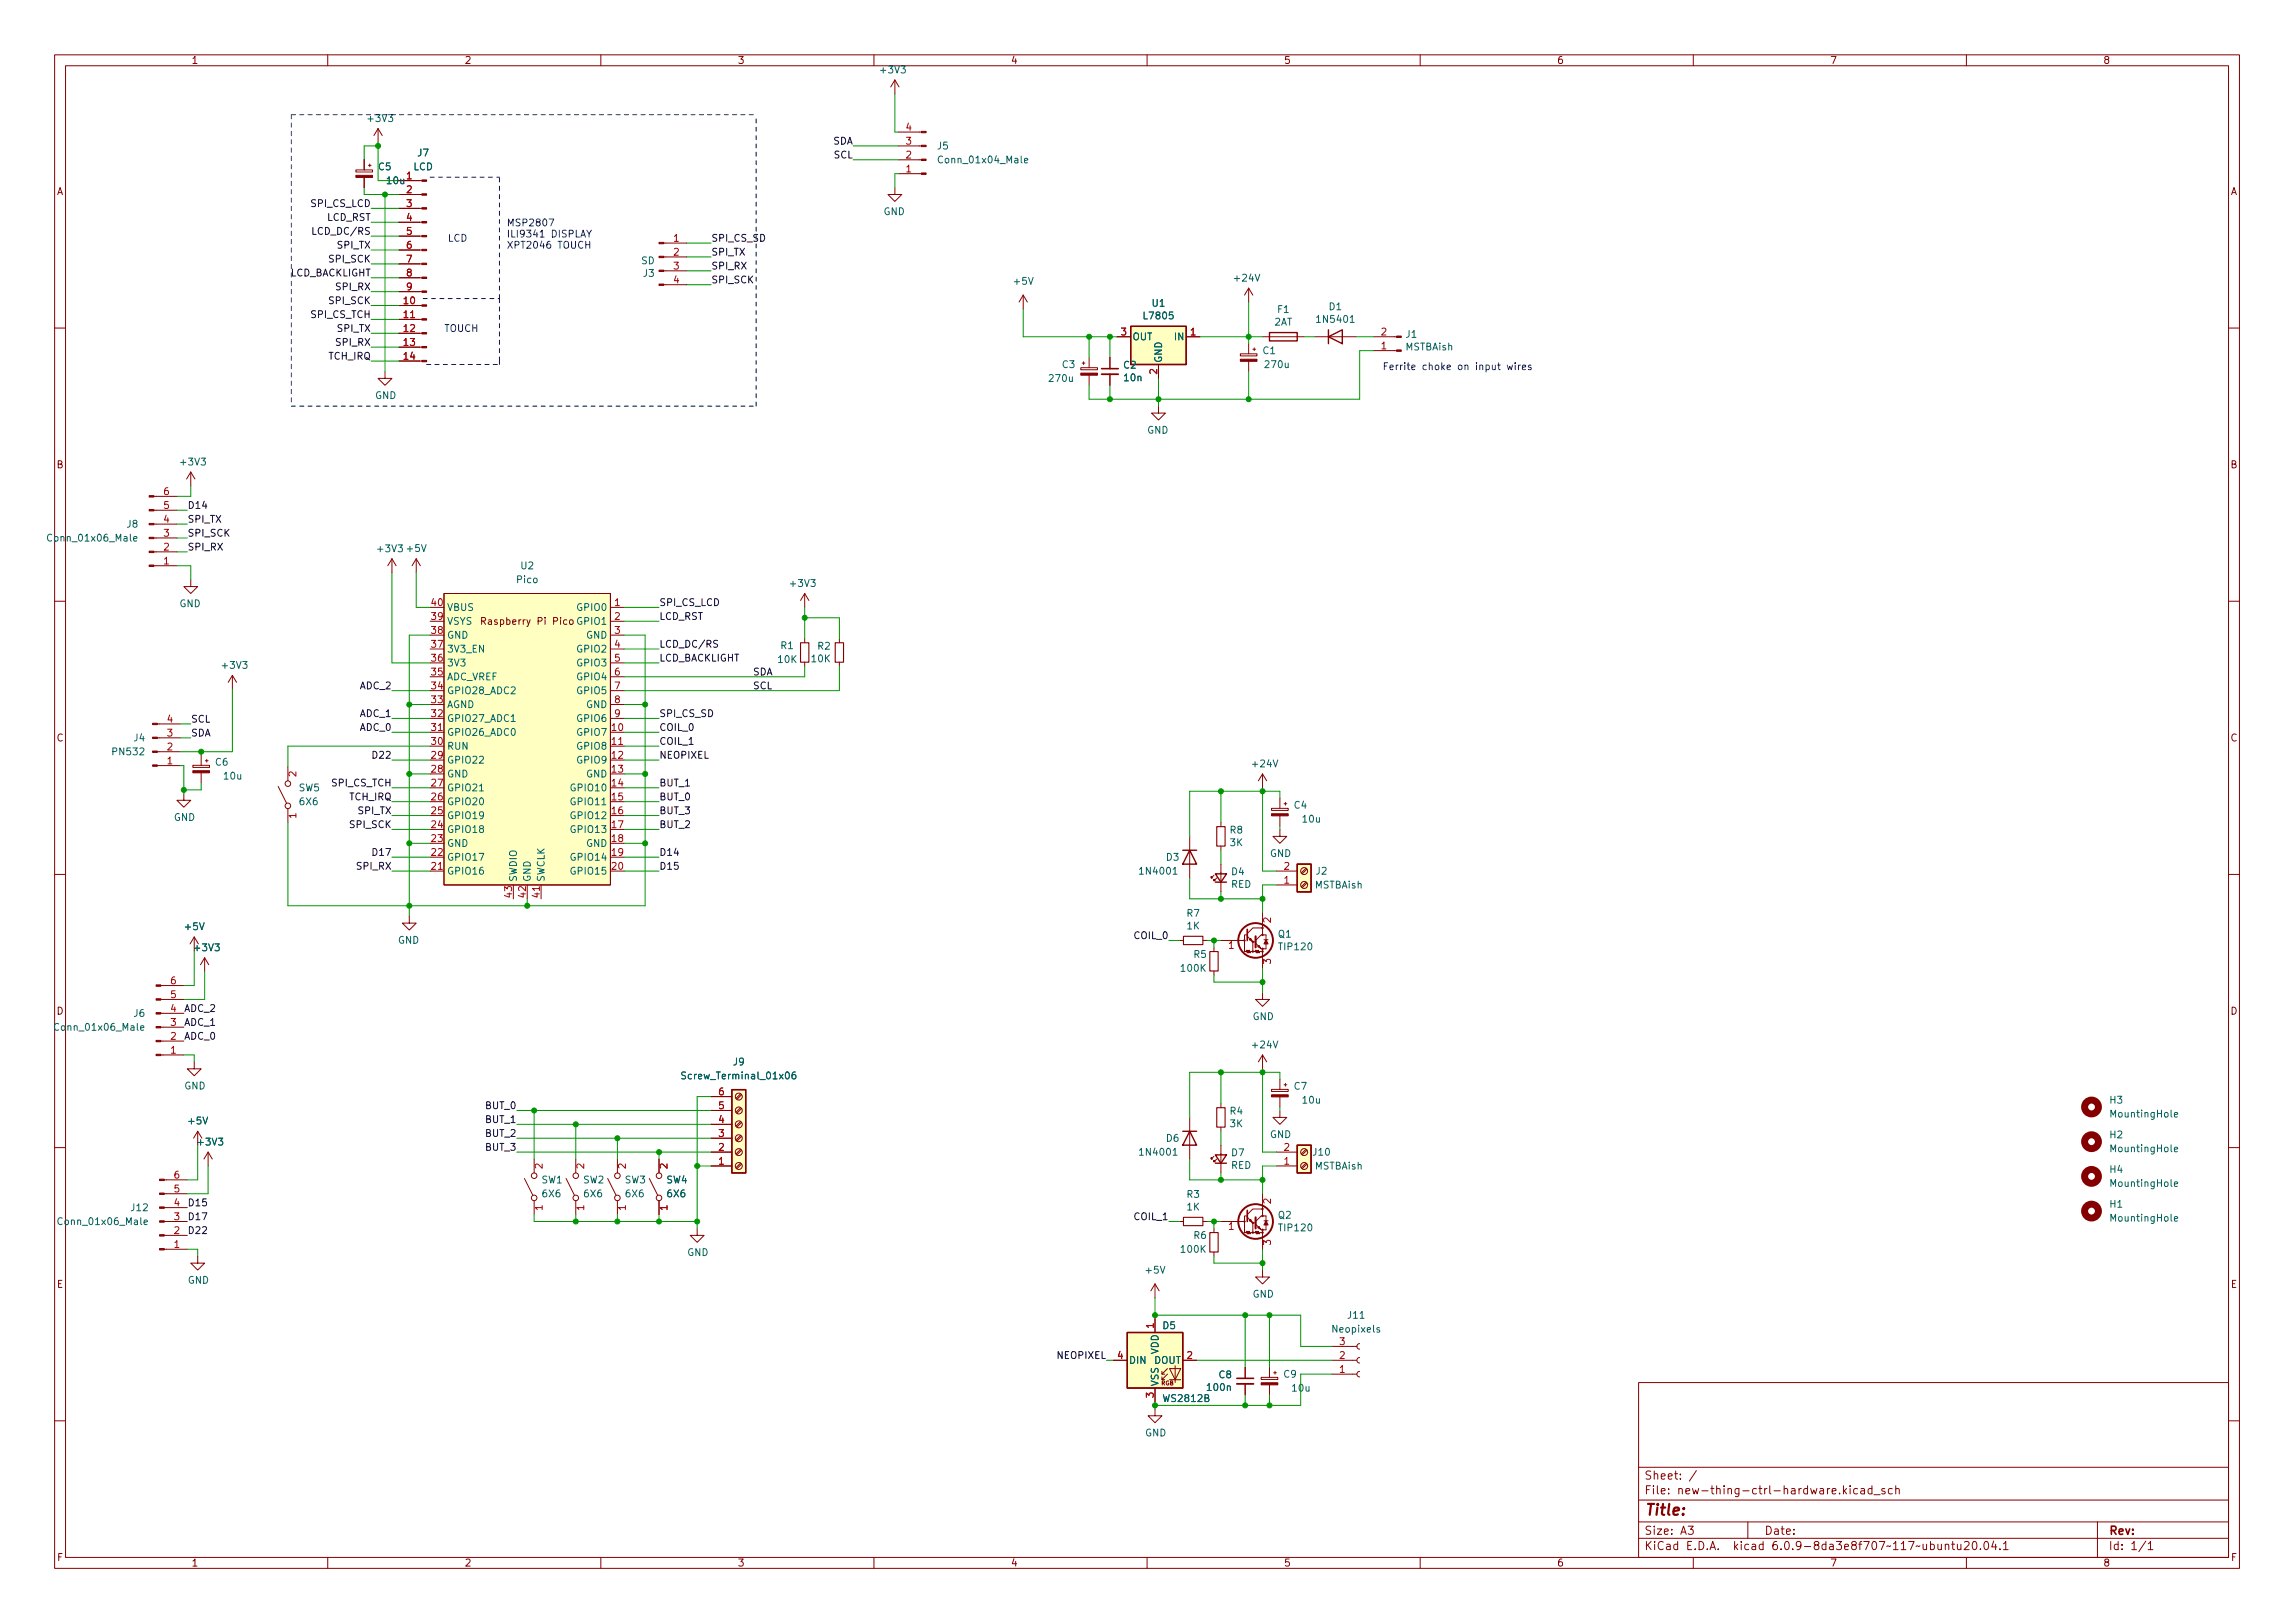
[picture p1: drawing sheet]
<svg xmlns="http://www.w3.org/2000/svg" width="420mm" height="297mm" viewBox="0 0 420 297" stroke-linecap="round" stroke-linejoin="round" font-family="sans-serif">
<defs><g id="words">
<text font-size="2.8" fill="#840000" x="301" y="277.3">Title:</text>
<g font-size="2.1" fill="#840000">
<text x="301" y="273.5">File: new-thing-ctrl-hardware.kicad_sch</text>
<text x="301" y="270.8">Sheet: /</text>
<text x="301" y="280.9">Size: A3</text>
<text x="323" y="280.9">Date:</text>
<text x="386" y="280.9">Rev:</text>
<text x="301" y="283.7">KiCad E.D.A. kicad 6.0.9-8da3e8f707~117~ubuntu20.04.1</text>
<text x="386" y="283.7">Id: 1/1</text>
</g>
<g font-size="1.8" fill="#840000">
<text x="35" y="11.7">1</text>
<text x="85" y="11.7">2</text>
<text x="135" y="11.7">3</text>
<text x="185" y="11.7">4</text>
<text x="235" y="11.7">5</text>
<text x="285" y="11.7">6</text>
<text x="335" y="11.7">7</text>
<text x="385" y="11.7">8</text>
<text x="10.3" y="35.7">A</text>
<text x="408.3" y="35.7">A</text>
<text x="10.3" y="85.7">B</text>
<text x="408.3" y="85.7">B</text>
<text x="89" y="114.3">Raspberry Pi Pico</text>
<text x="10.3" y="135.7">C</text>
<text x="408.3" y="135.7">C</text>
<text x="10.3" y="185.7">D</text>
<text x="408.3" y="185.7">D</text>
<text x="10.4" y="235.7">E</text>
<text x="408.4" y="235.7">E</text>
<text x="10.4" y="285.7">F</text>
<text x="35" y="286.7">1</text>
<text x="85" y="286.7">2</text>
<text x="135" y="286.7">3</text>
<text x="185" y="286.7">4</text>
<text x="235" y="286.7">5</text>
<text x="285" y="286.7">6</text>
<text x="335" y="286.7">7</text>
<text x="385" y="286.7">8</text>
<text x="408.4" y="285.7">F</text>
</g>
<g font-size="1.8" fill="#006464">
<text x="161.4" y="13.4">+3V3</text>
<text x="67.5" y="22.3">+3V3</text>
<text x="76.5" y="28.6">J7</text>
<text x="171.6" y="27.3">J5</text>
<text x="172.3" y="29.9">Conn_01x04_Male</text>
<text x="69.3" y="31.2">C5</text>
<text x="70.9" y="33.7">10u</text>
<text x="75.7" y="31.2">LCD</text>
<text x="161.7" y="39.4">GND</text>
<text x="117.4" y="48.3">SD</text>
<text x="117.8" y="50.7">J3</text>
<text x="185.7" y="52.1">+5V</text>
<text x="226.1" y="51.5">+24V</text>
<text x="209.6" y="58.4">L7805</text>
<text x="211" y="56.1">U1</text>
<text x="233.3" y="59.6">2AT</text>
<text x="233.9" y="57.3">F1</text>
<text x="241.4" y="59.1">1N5401</text>
<text x="243.3" y="56.8">D1</text>
<text x="207.3" y="62.3">OUT</text>
<text x="215.1" y="62.3">IN</text>
<text x="231.2" y="64.8">C1</text>
<text x="257.3" y="64.1">MSTBAish</text>
<text x="257.4" y="61.8">J1</text>
<text x="192.2" y="69.9">270u</text>
<text x="194.5" y="67.3">C3</text>
<text x="205.7" y="67.4">C2</text>
<text x="205.9" y="69.8">10n</text>
<text x="212.7" y="66.5" transform="rotate(-90 212.7 66.5)">GND</text>
<text x="231.7" y="67.3">270u</text>
<text x="68.6" y="73">GND</text>
<text x="210" y="79.4">GND</text>
<text x="33.2" y="85.2">+3V3</text>
<text x="9.2" y="99.1">Conn_01x06_Male</text>
<text x="23.2" y="96.6">J8</text>
<text x="69.3" y="101.1">+3V3 +5V</text>
<text x="94.7" y="106.7">Pico</text>
<text x="95.4" y="104.2">U2</text>
<text x="144.8" y="107.4">+3V3</text>
<text x="32.8" y="111.1">GND</text>
<text x="81.8" y="111.8">VBUS</text>
<text x="105.8" y="111.8">GPIO0</text>
<text x="81.8" y="119.4">3V3_EN</text>
<text x="81.8" y="116.9">GND</text>
<text x="81.8" y="114.3">VSYS</text>
<text x="105.8" y="114.3">GPIO1</text>
<text x="105.8" y="119.4">GPIO2</text>
<text x="107.3" y="116.9">GND</text>
<text x="143" y="118.8">R1</text>
<text x="149.7" y="118.9">R2</text>
<text x="40.8" y="122.4">+3V3</text>
<text x="81.8" y="124.5">ADC_VREF</text>
<text x="81.8" y="122">3V3</text>
<text x="105.8" y="122">GPIO3</text>
<text x="105.8" y="124.5">GPIO4</text>
<text x="142.5" y="121.3">10K</text>
<text x="148.6" y="121.2">10K</text>
<text x="81.8" y="129.6">AGND</text>
<text x="81.8" y="127">GPIO28_ADC2</text>
<text x="105.8" y="127">GPIO5</text>
<text x="107.3" y="129.6">GND</text>
<text x="24.5" y="135.7">J4</text>
<text x="81.8" y="137.2">RUN</text>
<text x="81.8" y="134.7">GPIO26_ADC0</text>
<text x="81.8" y="132.1">GPIO27_ADC1</text>
<text x="105.8" y="134.7">GPIO7</text>
<text x="105.8" y="137.2">GPIO8</text>
<text x="105.8" y="132.1">GPIO6</text>
<text x="20.8" y="138.2">PN532</text>
<text x="39.5" y="140.1">C6</text>
<text x="41.1" y="142.7">10u</text>
<text x="81.8" y="142.3">GND</text>
<text x="81.8" y="139.7">GPIO22</text>
<text x="105.8" y="139.7">GPIO9</text>
<text x="107.3" y="142.3">GND</text>
<text x="229.4" y="140.4">+24V</text>
<text x="54.7" y="144.8">SW5</text>
<text x="54.9" y="147.4">6X6</text>
<text x="81.8" y="149.9">GPIO19</text>
<text x="81.8" y="147.4">GPIO20</text>
<text x="81.8" y="144.8">GPIO21</text>
<text x="104.9" y="144.8">GPIO10</text>
<text x="104.9" y="147.4">GPIO11</text>
<text x="104.9" y="149.9">GPIO12</text>
<text x="236.9" y="148">C4</text>
<text x="31.8" y="150.2">GND</text>
<text x="81.8" y="155">GND</text>
<text x="81.8" y="152.4">GPIO18</text>
<text x="104.9" y="152.4">GPIO13</text>
<text x="107.3" y="155">GND</text>
<text x="225.2" y="152.5">R8</text>
<text x="225.2" y="154.8">3K</text>
<text x="238.5" y="150.5">10u</text>
<text x="81.8" y="160.1">GPIO16</text>
<text x="81.8" y="157.5">GPIO17</text>
<text x="94.6" y="161.5" transform="rotate(-90 94.6 161.5)">SWDIO</text>
<text x="97.2" y="161.5" transform="rotate(-90 97.2 161.5)">GND</text>
<text x="99.7" y="161.5" transform="rotate(-90 99.7 161.5)">SWCLK</text>
<text x="104.9" y="157.5">GPIO14</text>
<text x="104.9" y="160.1">GPIO15</text>
<text x="209" y="160.1">1N4001</text>
<text x="213.5" y="157.5">D3</text>
<text x="225.5" y="160.2">D4</text>
<text x="232.5" y="156.8">GND</text>
<text x="241" y="160.1">J2</text>
<text x="217.3" y="167.8">R7</text>
<text x="225.4" y="162.5">RED</text>
<text x="240.7" y="162.6">MSTBAish</text>
<text x="34" y="170.2">+5V</text>
<text x="72.8" y="172.7">GND</text>
<text x="217.3" y="170.1">1K</text>
<text x="234" y="171.6">Q1</text>
<text x="234.3" y="173.9">TIP120</text>
<text x="35.8" y="174.1">+3V3</text>
<text x="216.3" y="177.8">100K</text>
<text x="218.6" y="175.3">R5</text>
<text x="10.5" y="188.6">Conn_01x06_Male</text>
<text x="24.5" y="186.1">J6</text>
<text x="229.3" y="186.7">GND</text>
<text x="229.4" y="191.9">+24V</text>
<text x="125.5" y="197.5">Screw_Terminal_01x06</text>
<text x="134.3" y="195">J9</text>
<text x="33.7" y="199.4">GND</text>
<text x="225.2" y="204">R4</text>
<text x="236.9" y="199.4">C7</text>
<text x="238.5" y="202">10u</text>
<text x="386.3" y="202">H3</text>
<text x="34.6" y="205.8">+5V</text>
<text x="36.4" y="209.6">+3V3</text>
<text x="213.5" y="209">D6</text>
<text x="225.2" y="206.3">3K</text>
<text x="232.5" y="208.3">GND</text>
<text x="386.3" y="208.3">H2</text>
<text x="386.6" y="204.5">MountingHole</text>
<text x="209" y="211.5">1N4001</text>
<text x="225.4" y="213.9">RED</text>
<text x="225.5" y="211.6">D7</text>
<text x="240.5" y="211.5">J10</text>
<text x="240.7" y="214">MSTBAish</text>
<text x="386.3" y="214.7">H4</text>
<text x="386.6" y="210.9">MountingHole</text>
<text x="24.1" y="221.7">J12</text>
<text x="99.2" y="216.6">SW1</text>
<text x="99.4" y="219.1">6X6</text>
<text x="106.8" y="216.6">SW2</text>
<text x="107" y="219.1">6X6</text>
<text x="114.4" y="216.6">SW3</text>
<text x="114.6" y="219.1">6X6</text>
<text x="122" y="216.6">SW4</text>
<text x="122.2" y="219.1">6X6</text>
<text x="217.3" y="219.2">R3</text>
<text x="217.3" y="221.5">1K</text>
<text x="386.3" y="221">H1</text>
<text x="386.6" y="217.2">MountingHole</text>
<text x="11.1" y="224.2">Conn_01x06_Male</text>
<text x="218.6" y="226.7">R6</text>
<text x="234" y="223">Q2</text>
<text x="234.3" y="225.3">TIP120</text>
<text x="386.6" y="223.6">MountingHole</text>
<text x="125.8" y="229.9">GND</text>
<text x="209.9" y="233.1">+5V</text>
<text x="216.3" y="229.3">100K</text>
<text x="34.4" y="234.9">GND</text>
<text x="229.3" y="237.5">GND</text>
<text x="212.9" y="243.2">D5</text>
<text x="244.1" y="243.9">Neopixels</text>
<text x="246.8" y="241.3">J11</text>
<text x="206.6" y="249.6">DIN</text>
<text x="211.3" y="249.6">DOUT</text>
<text x="212.1" y="247.9" transform="rotate(-90 212.1 247.9)">VDD</text>
<text x="212.1" y="253.8" transform="rotate(-90 212.1 253.8)">VSS</text>
<text x="213.2" y="256.6">WS2812B</text>
<text x="221.1" y="254.5">100n</text>
<text x="223.2" y="252.2">C8</text>
<text x="235" y="252.1">C9</text>
<text x="236.6" y="254.7">10u</text>
<text x="209.6" y="262.9">GND</text>
</g>
<g font-size="1.8" fill="#a90000">
<text x="165.9" y="23.9">4</text>
<text x="165.9" y="29">2</text>
<text x="165.9" y="26.5">3</text>
<text x="74.4" y="32.8">1</text>
<text x="74.4" y="35.3">2</text>
<text x="165.9" y="31.5">1</text>
<text x="74.4" y="37.9">3</text>
<text x="74.4" y="40.4">4</text>
<text x="74.4" y="43">5</text>
<text x="74.4" y="45.5">6</text>
<text x="123.3" y="44.2">1</text>
<text x="123.3" y="46.8">2</text>
<text x="74.4" y="48">7</text>
<text x="74.4" y="50.6">8</text>
<text x="74.4" y="53.1">9</text>
<text x="123.3" y="49.3">3</text>
<text x="123.3" y="51.9">4</text>
<text x="73.9" y="55.7">10</text>
<text x="73.9" y="58.2">11</text>
<text x="73.9" y="60.7">12</text>
<text x="73.9" y="63.3">13</text>
<text x="73.9" y="65.8">14</text>
<text x="205.2" y="61.4">3</text>
<text x="217.9" y="61.4">1</text>
<text x="252.9" y="63.9">1</text>
<text x="252.9" y="61.4">2</text>
<text x="211.8" y="68.5" transform="rotate(-90 211.8 68.5)">2</text>
<text x="30" y="95.7">4</text>
<text x="30" y="93.1">5</text>
<text x="30" y="90.6">6</text>
<text x="30" y="100.7">2</text>
<text x="30" y="98.2">3</text>
<text x="30" y="103.3">1</text>
<text x="79" y="113.4">39</text>
<text x="79" y="110.9">40</text>
<text x="112.5" y="110.9">1</text>
<text x="112.5" y="113.4">2</text>
<text x="79" y="118.5">37</text>
<text x="79" y="116">38</text>
<text x="112.5" y="116">3</text>
<text x="112.5" y="118.5">4</text>
<text x="79" y="123.6">35</text>
<text x="79" y="121.1">36</text>
<text x="112.5" y="121.1">5</text>
<text x="112.5" y="123.6">6</text>
<text x="79" y="131.2">32</text>
<text x="79" y="128.7">33</text>
<text x="79" y="126.1">34</text>
<text x="112.5" y="126.1">7</text>
<text x="112.5" y="128.7">8</text>
<text x="112.5" y="131.2">9</text>
<text x="30.6" y="137.3">2</text>
<text x="30.6" y="134.8">3</text>
<text x="30.6" y="132.2">4</text>
<text x="79" y="136.3">30</text>
<text x="79" y="133.8">31</text>
<text x="112" y="133.8">10</text>
<text x="112" y="136.3">11</text>
<text x="30.6" y="139.9">1</text>
<text x="54.2" y="142.1" transform="rotate(-90 54.2 142.1)">2</text>
<text x="79" y="143.9">27</text>
<text x="79" y="141.4">28</text>
<text x="79" y="138.8">29</text>
<text x="112" y="138.8">12</text>
<text x="112" y="141.4">13</text>
<text x="112" y="143.9">14</text>
<text x="54.2" y="149.8" transform="rotate(-90 54.2 149.8)">1</text>
<text x="79" y="149">25</text>
<text x="79" y="146.5">26</text>
<text x="112" y="146.5">15</text>
<text x="112" y="149">16</text>
<text x="79" y="154.1">23</text>
<text x="79" y="151.5">24</text>
<text x="112" y="151.5">17</text>
<text x="112" y="154.1">18</text>
<text x="79" y="159.2">21</text>
<text x="79" y="156.6">22</text>
<text x="112" y="156.6">19</text>
<text x="112" y="159.2">20</text>
<text x="235.1" y="161.7">1</text>
<text x="235.1" y="159.2">2</text>
<text x="93.7" y="164.2" transform="rotate(-90 93.7 164.2)">43</text>
<text x="96.3" y="164.2" transform="rotate(-90 96.3 164.2)">42</text>
<text x="98.8" y="164.2" transform="rotate(-90 98.8 164.2)">41</text>
<text x="224.9" y="173.6">1</text>
<text x="232.7" y="168.9" transform="rotate(-90 232.7 168.9)">2</text>
<text x="232.7" y="176.4" transform="rotate(-90 232.7 176.4)">3</text>
<text x="31.3" y="185.2">4</text>
<text x="31.3" y="182.7">5</text>
<text x="31.3" y="180.1">6</text>
<text x="31.3" y="190.3">2</text>
<text x="31.3" y="187.7">3</text>
<text x="31.3" y="192.8">1</text>
<text x="131.6" y="203">5</text>
<text x="131.6" y="200.4">6</text>
<text x="131.6" y="208.1">3</text>
<text x="131.6" y="205.5">4</text>
<text x="31.9" y="215.7">6</text>
<text x="99.3" y="213.9" transform="rotate(-90 99.3 213.9)">2</text>
<text x="106.9" y="213.9" transform="rotate(-90 106.9 213.9)">2</text>
<text x="114.6" y="213.9" transform="rotate(-90 114.6 213.9)">2</text>
<text x="122.2" y="213.9" transform="rotate(-90 122.2 213.9)">2</text>
<text x="131.6" y="213.1">1</text>
<text x="131.6" y="210.6">2</text>
<text x="235.1" y="213.1">1</text>
<text x="235.1" y="210.6">2</text>
<text x="31.9" y="220.8">4</text>
<text x="31.9" y="218.2">5</text>
<text x="99.3" y="221.5" transform="rotate(-90 99.3 221.5)">1</text>
<text x="106.9" y="221.5" transform="rotate(-90 106.9 221.5)">1</text>
<text x="114.6" y="221.5" transform="rotate(-90 114.6 221.5)">1</text>
<text x="122.2" y="221.5" transform="rotate(-90 122.2 221.5)">1</text>
<text x="232.7" y="220.3" transform="rotate(-90 232.7 220.3)">2</text>
<text x="31.9" y="225.8">2</text>
<text x="31.9" y="223.3">3</text>
<text x="224.9" y="225.1">1</text>
<text x="232.7" y="227.9" transform="rotate(-90 232.7 227.9)">3</text>
<text x="31.9" y="228.4">1</text>
<text x="211.2" y="243.1" transform="rotate(-90 211.2 243.1)">1</text>
<text x="204.6" y="248.7">4</text>
<text x="217.3" y="248.7">2</text>
<text x="245.3" y="251.2">1</text>
<text x="245.3" y="248.7">2</text>
<text x="245.3" y="246.2">3</text>
<text x="211.2" y="255.8" transform="rotate(-90 211.2 255.8)">3</text>
</g>
<g font-size="1.8" fill="#0f0f0f">
<text x="152.5" y="26.4">SDA</text>
<text x="152.7" y="29">SCL</text>
<text x="57" y="37.9">SPI_CS_LCD</text>
<text x="59.8" y="40.4">LCD_RST</text>
<text x="57.8" y="43">LCD_DC/RS</text>
<text x="61.8" y="45.5">SPI_TX</text>
<text x="130.2" y="44.2">SPI_CS_SD</text>
<text x="130.2" y="46.8">SPI_TX</text>
<text x="52.9" y="50.6">LCD_BACKLIGHT</text>
<text x="60.4" y="48">SPI_SCK</text>
<text x="61.7" y="53.1">SPI_RX</text>
<text x="130.2" y="51.8">SPI_SCK</text>
<text x="130.2" y="49.3">SPI_RX</text>
<text x="57" y="58.2">SPI_CS_TCH</text>
<text x="60.4" y="55.7">SPI_SCK</text>
<text x="60.2" y="65.8">TCH_IRQ</text>
<text x="61.7" y="63.3">SPI_RX</text>
<text x="61.8" y="60.7">SPI_TX</text>
<text x="34.3" y="93.1">D14</text>
<text x="34.3" y="95.7">SPI_TX</text>
<text x="34.3" y="98.2">SPI_SCK</text>
<text x="34.3" y="100.7">SPI_RX</text>
<text x="120.6" y="113.4">LCD_RST</text>
<text x="120.6" y="110.9">SPI_CS_LCD</text>
<text x="120.6" y="118.5">LCD_DC/RS</text>
<text x="120.6" y="121.1">LCD_BACKLIGHT</text>
<text x="137.8" y="123.6">SDA</text>
<text x="66" y="126.1">ADC_2</text>
<text x="66" y="131.2">ADC_1</text>
<text x="120.6" y="131.2">SPI_CS_SD</text>
<text x="137.8" y="126.1">SCL</text>
<text x="34.9" y="132.2">SCL</text>
<text x="34.9" y="134.8">SDA</text>
<text x="66" y="133.8">ADC_0</text>
<text x="120.6" y="136.3">COIL_1</text>
<text x="120.6" y="133.8">COIL_0</text>
<text x="60.8" y="143.9">SPI_CS_TCH</text>
<text x="68.5" y="138.8">D22</text>
<text x="120.6" y="138.8">NEOPIXEL</text>
<text x="120.6" y="143.9">BUT_1</text>
<text x="64" y="146.5">TCH_IRQ</text>
<text x="65.7" y="149">SPI_TX</text>
<text x="120.6" y="149">BUT_3</text>
<text x="120.6" y="146.5">BUT_0</text>
<text x="64.2" y="151.5">SPI_SCK</text>
<text x="120.6" y="151.5">BUT_2</text>
<text x="65.5" y="159.2">SPI_RX</text>
<text x="68.5" y="156.6">D17</text>
<text x="120.6" y="159.2">D15</text>
<text x="120.6" y="156.6">D14</text>
<text x="207.8" y="171.9">COIL_0</text>
<text x="33.7" y="185.2">ADC_2</text>
<text x="33.7" y="190.3">ADC_0</text>
<text x="33.7" y="187.7">ADC_1</text>
<text x="89" y="203">BUT_0</text>
<text x="89" y="208.1">BUT_2</text>
<text x="89" y="205.5">BUT_1</text>
<text x="89" y="210.6">BUT_3</text>
<text x="34.3" y="220.8">D15</text>
<text x="34.3" y="223.3">D17</text>
<text x="34.3" y="225.8">D22</text>
<text x="207.8" y="223.3">COIL_1</text>
<text x="193.6" y="248.7">NEOPIXEL</text>
</g>
<g font-size="1.8" fill="#0000c2">
<text x="92.7" y="41.4">MSP2807</text>
<text x="81.9" y="44.2">LCD</text>
<text x="92.7" y="43.5">ILI9341 DISPLAY</text>
<text x="92.7" y="45.5">XPT2046 TOUCH</text>
<text x="81.3" y="60.7">TOUCH</text>
<text x="257.1" y="67.7">Ferrite choke on input wires</text>
</g>
<text font-size="1.1" fill="#840000" x="212.6" y="253.5">RGB</text>
</g></defs>
<g fill="none" stroke="#840000" stroke-width=".18">
<path d="M10 10h400v277h-400zM12 12h396v273h-396zM60 10v2M110 10v2M160 10v2M163.8 14.6l.8 1.3M163.8 14.6v2.6M163.8 14.6l-.7 1.3M210 10v2M260 10v2M310 10v2M360 10v2"/>
<path d="M65.2 31.1h3v.4h-3zM66.7 29.2v1.9M66.7 32.5v1.8M67.4 30.3h.5M67.7 30v.5M69.2 23.5l-.7 1.3M69.2 23.5v2.6M69.2 23.5l.8 1.3M73 38.1h4.2M73 35.6h4.2M73 33.1h4.2M163.8 34.3v1.3h-1.2l1.2 1.3 1.3-1.3h-1.3"/>
<path d="M164.5 24.2h4.2M164.5 26.7h4.2M164.5 29.2h4.2M164.5 31.8h4.2M73 58.5h4.2M73 55.9h4.2M73 53.4h4.2M73 50.8h4.2M73 48.3h4.2M73 45.8h4.2M73 43.2h4.2M73 40.7h4.2"/>
<path d="M121.5 52.1h4.2M121.5 49.6h4.2M121.5 47h4.2M121.5 44.5h4.2M187.3 54l.8 1.3M187.3 54v2.6M187.3 54l-.7 1.3M228.6 52.7v2.6M228.6 52.7l.8 1.3M228.6 52.7l-.8 1.3M10 60h2M70.5 68v1.3h1.3l-1.3 1.2-1.3-1.2h1.3"/>
<path d="M73 66.1h4.2M73 63.5h4.2M73 61h4.2M197.9 67.3h3v.4h-3zM198.1 66.5h.5M198.4 66.2v.5M199.4 65.4v1.9M199.4 68.7v1.8M203.2 65.4v2.1M203.2 68.5v2M204.5 61.6h2.5M212.1 74.3v1.3h-1.3l1.3 1.3 1.3-1.3h-1.3"/>
<path d="M212.1 66.7v2.6M217.2 61.6h2.5M227.1 64.8h3v.3h-3zM228.6 62.9v1.9M228.6 66.1v1.9M229.4 63.9h.5M229.6 63.7v.5M231.1 61.6h7.7M240.7 61.6h7.6M251.5 61.6h4.2M251.5 64.2h4.2M408 60h2"/>
<path d="M28.2 90.8h4.2M28.2 93.4h4.2M28.2 95.9h4.2M28.2 98.5h4.2M34.9 86.4l-.7 1.3M34.9 86.4v2.5M34.9 86.4l.8 1.3M10 110h2M28.2 101h4.2M28.2 103.5h4.2M34.9 106.1v1.3h-1.2l1.2 1.2 1.3-1.2h-1.3M71.8 102.3l.7 1.2"/>
<path d="M71.8 102.3v2.5M71.8 102.3l-.8 1.2M76.2 102.3l.8 1.2M76.2 102.3v2.5M76.2 102.3l-.8 1.2M81.3 108.6h30.5v53.4h-30.5zM88.2 113.7l.6-.1 .1-.2-.1-.3-.6-.1v1.3M88.5 113.7l.4 .6M103.8 113.5l-.4-.1-.2 .3 .1 .5h.5M104.3 113.6l.2-.2 .4 .2v.4l-.1 .2-.3 .1-.2-.1zM111.8 111.2h2.5M111.8 113.7h2.5"/>
<path d="M111.8 116.2h2.5M111.8 118.8h2.5M147.3 108.6v2.6M147.3 116.9v.7M147.3 108.6l.8 1.3M147.3 108.6l-.7 1.3M153.7 116.9v.7M408 110h2M28.8 132.5h4.2M28.8 135h4.2M28.8 137.6h4.2M36.8 138.2v1.9"/>
<path d="M37.6 139.2h.5M37.8 139v.5M42.5 123.6l-.7 1.3M42.5 123.6v2.5M42.5 123.6l.8 1.3M78.7 134h2.6M111.8 136.6h2.5M111.8 121.3h2.5M111.8 123.9h2.5M111.8 126.4h2.5M111.8 128.9h2.5M111.8 131.5h2.5"/>
<path d="M147.3 121.2v.8M153.7 121.2v.8M28.8 140.1h4.2M33.7 145.2v1.3h1.2l-1.2 1.2-1.3-1.2h1.3M35.3 140.1h3.1v.3h-3.1zM36.8 141.4v1.9M50.9 143.9l1.6 3.1M52.7 140.4v2.5M52.7 148v2.5M78.7 159.4h2.6M217.8 153.1v7.6M223.5 150.5v.8"/>
<path d="M223.5 154.8v.8M223.5 158.2v5M231.1 141.6l-.7 1.3M231.1 141.6v2.6M231.1 141.6l.8 1.3M232.8 147.9h3v.4h-3zM233.7 159.4h3.8M234.3 151.8v1.3h1.3l-1.3 1.2-1.3-1.2h1.3M234.3 146.1v1.8M234.3 149.3v1.9M235.1 147.1h.5M235.3 146.8v.6"/>
<path d="M239.1 158.9l-.9 .9M239.3 159.1l-.9 .8M10 160h2M35.6 171.5l.7 1.3M35.6 171.5v2.5M35.6 171.5l-.8 1.3M37.5 175.3l-.8 1.3M37.5 175.3v2.5M37.5 175.3l.7 1.3M74.9 167.7v1.2h-1.2l1.2 1.3 1.3-1.3h-1.3M99.1 162v2.5M215.9 172.1h.8"/>
<path d="M220.2 172.1h.8M222.2 160.2l-.5 .5v-.3v.3h.3M222.2 173.4v.8M222.2 177.7v.8M222.8 160.7l-.6 .5v-.3v.3h.3M223.5 172.1h4.2M228.3 171.4l1.1 1h.5M228.3 171.1h-.5v3.1h.3l.1-.3 .1 .5 .2-.5 .1 .5 .1-.5 .2 .5 .1-.2h.4M228.3 170.9l1.1-1.1h1.7v1.3h-.2l-1 1M228.7 172l.3-.3 .2 .5zM229.4 172.4v1.8h.3l.2-.3 .1 .5 .1-.5 .2 .5 .1-.5 .1 .5 .1-.2h.5M229.9 172.6l1 1h.2v.6"/>
<path d="M230.3 173.3l.2-.3 .3 .5zM231.1 167v2.7M231.1 174.2v3M231.1 171.1h.7v.9M231.4 172h.8M231.8 172.8v.8h-.7M233.7 162h3.8M239.1 161.5l-.9 .8M239.3 161.6l-.9 .9M408 160h2M29.4 180.4h4.3M29.4 182.9h4.3"/>
<path d="M29.4 185.5h4.3M29.4 188h4.3M29.4 190.5h4.3M29.4 193.1h4.3M35.6 194.3v1.3h1.2l-1.2 1.3-1.3-1.3h1.3M231.1 181.6v1.3h1.3l-1.3 1.3-1.2-1.3h1.2M231.1 193.1v2.5M231.1 193.1l-.7 1.2M231.1 193.1l.8 1.2M232.8 199.4h3v.4h-3zM234.3 197.5v1.9M235.1 198.5h.5"/>
<path d="M235.3 198.3v.5M10 210h2M30.1 215.9h4.2M30.1 218.5h4.2M36.2 207l.8 1.3M36.2 207v2.6M36.2 207l-.8 1.3M38.1 210.9l-.8 1.2M38.1 210.9v2.5M38.1 210.9l.8 1.2M96 215.7l1.5 3M97.8 212.1v2.6"/>
<path d="M97.8 219.7v2.6M103.6 215.7l1.6 3M105.4 212.1v2.6M105.4 219.7v2.6M111.3 215.7l1.5 3M113 212.1v2.6M113 219.7v2.6M118.9 215.7l1.5 3M120.6 212.1v2.6M120.6 219.7v2.6M130.2 213.4h3.8M130.2 210.9h3.8"/>
<path d="M130.2 208.3h3.8M130.2 205.8h3.8M130.2 203.2h3.8M130.2 200.7h3.8M135.6 200.2l-.9 .8M135.6 202.7l-.9 .9M135.6 205.3l-.9 .8M135.6 207.8l-.9 .8M135.6 210.3l-.9 .9M135.6 212.9l-.9 .8M135.8 200.4l-.9 .8M135.8 202.9l-.9 .8"/>
<path d="M135.8 205.4l-.9 .9M135.8 208l-.9 .8M135.8 210.5l-.9 .9M135.8 213.1l-.9 .8M217.8 204.5v7.6M222.2 211.6l-.5 .5v-.2v.2h.3M222.8 212.1l-.6 .5v-.2v.2h.3M223.5 202v.7M223.5 206.3v.7M223.5 209.6v5.1M231.1 218.5v2.6M233.7 213.4h3.8"/>
<path d="M233.7 210.9h3.8M234.3 203.2v1.3h1.3l-1.3 1.3-1.3-1.3h1.3M234.3 200.7v1.9M239.1 210.3l-.9 .9M239.1 212.9l-.9 .8M239.3 210.5l-.9 .9M239.3 213.1l-.9 .8M408 210h2M30.1 223.6h4.2M30.1 221h4.2M30.1 226.1h4.2M30.1 228.6h4.2"/>
<path d="M36.2 229.9v1.3h1.3l-1.3 1.2-1.3-1.2h1.3M127.6 224.8v1.3h1.3l-1.3 1.3-1.2-1.3h1.2M211.5 235l-.8 1.3M211.5 235v2.5M211.5 235l.7 1.3M215.9 223.6h.8M220.2 223.6h.8M222.2 224.8v.8M222.2 229.1v.8M223.5 223.6h4.2M228.3 222.8l1.1 1h.5M228.3 222.5h-.5v3.1h.3l.1-.3 .1 .5 .2-.5 .1 .5 .1-.5 .2 .5 .1-.2h.4"/>
<path d="M228.3 222.3l1.1-1h1.7v1.2h-.2l-1 1.1M228.7 223.4l.3-.2 .2 .5zM229.4 223.8v1.8h.3l.2-.3 .1 .5 .1-.5 .2 .5 .1-.5 .1 .5 .1-.2h.5M229.9 224.1l1 1h.2v.5M230.3 224.7l.2-.3 .3 .6zM231.1 232.4v1.3h1.3l-1.3 1.3-1.2-1.3h1.2M231.1 225.6v3M231.1 222.5h.7v.9M231.4 223.4h.8M231.8 224.2v.9h-.7M203.8 249h2.6M211.5 257.8v1.3h1.2l-1.2 1.3-1.3-1.3h1.3"/>
<path d="M211.5 241.3v2.6M211.5 254v2.6M212.7 251.5h.5M213.7 251.5l-1 1v-.5M213.7 250.5l-1 1v-.5M214.1 250.5h2.1l-1.1 2zM214.1 252.5h2.1M215.1 250v3M216.5 249h2.6M228 250.2v2.1M228 253.3v2M230.9 252.1h3v.4h-3z"/>
<path d="M232.4 250.2v1.9M232.4 253.5v1.8M233.2 251.2h.5M233.4 251v.5M243.8 246.4h4.6M243.8 249h4.6M243.8 251.5h4.6M248.9 245.9l-.3 .2-.2 .3 .2 .4 .3 .1M248.9 248.4l-.3 .2-.2 .4 .2 .3 .3 .2M248.9 251l-.3 .1-.2 .4 .2 .4 .3 .1M300 253h108v32h-108zM10 260h2"/>
<path d="M300 278.5h108M300 274.5h108M300 268.5h108M309.1 279.3h.9l-.5 .6 .4 .1v.7l-.2 .1h-.4l-.2-.1M310.6 269.1l-1.3 2M320 278.5v3M337.6 272.8l.5 .6M338.1 272.4l-.6 .6M338.7 271.9v.2M338.7 272.4v1M340.1 272.5l-.5-.1-.2 .3v.4l.1 .2h.6M340.7 272.5h.6l.1 .9"/>
<path d="M341.4 272.8h-.5a.29 .29 0 0 0-.3 .3 .29 .29 0 0 0 .3 .3l.5-.1M342.7 272.5l-.4-.1-.3 .3v.4l.1 .2h.6M342.7 271.9v1.5M343.1 273.6h1.1M345.1 272.5l-.4-.1-.2 .2 .1 .2 .5 .2v.3h-.6M346.4 272.5l-.4-.1-.3 .3v.4l.2 .2h.5M347.1 272.6l.2-.2 .3 .1 .1 .9M347.1 271.9v1.5M384 278.5v6.5M408 260h2M60 285v2M110 285v2"/>
<path d="M160 285v2M210 285v2M260 285v2M300 281.5h108M310 285v2M356.1 282.8l.3-.2 .3 .1 .1 .9M356.1 282.6v1M357.3 282.6h.6M357.5 282.1v1.3l.4 .2M358.4 282.6v.9l.4 .1 .2-.1M359 282.6v1M359.6 282.3l.6-.2 .2 .2 .1 .2-.9 1.1h.9"/>
<path d="M360 285v2M361.3 282.2l.1-.1a.8 .8 0 0 1 .5 .8 .8 .8 0 0 1-.5 .7 1 1 0 0 1-.1-1.4zM362.6 283.5v.1M363.4 282.2l.2-.1a.8 .8 0 0 1 .5 .8 .8 .8 0 0 1-.5 .7 .99 .99 0 0 1-.2-1.4zM365 282l-.4 1.1h1M365.4 282.6v1M366.1 283.5v.1M366.8 282.5l.4-.4v1.5M366.8 283.6h.8M392.9 282l-1.3 2M393.3 282.5l.4-.4v1.5M393.3 283.6h.8"/>
<circle cx="52.7" cy="143.4" r=".51"/>
<circle cx="52.7" cy="147.5" r=".51"/>
<circle cx="238.8" cy="159.4" r=".63"/>
<circle cx="227.8" cy="172.1" r=".13"/>
<circle cx="229.4" cy="172.4" r=".13"/>
<circle cx="229.4" cy="174.2" r=".13"/>
<circle cx="231.1" cy="171.1" r=".13"/>
<circle cx="231.1" cy="174.2" r=".13"/>
<circle cx="231.1" cy="169.8" r=".13"/>
<circle cx="231.1" cy="173.6" r=".13"/>
<circle cx="238.8" cy="162" r=".63"/>
<circle cx="97.8" cy="219.2" r=".51"/>
<circle cx="97.8" cy="215.2" r=".51"/>
<circle cx="105.4" cy="219.2" r=".51"/>
<circle cx="105.4" cy="215.2" r=".51"/>
<circle cx="113" cy="219.2" r=".51"/>
<circle cx="113" cy="215.2" r=".51"/>
<circle cx="120.7" cy="215.2" r=".51"/>
<circle cx="120.7" cy="219.2" r=".51"/>
<circle cx="135.3" cy="213.4" r=".63"/>
<circle cx="135.3" cy="210.9" r=".63"/>
<circle cx="135.3" cy="203.2" r=".63"/>
<circle cx="135.3" cy="200.7" r=".63"/>
<circle cx="135.3" cy="205.8" r=".63"/>
<circle cx="135.3" cy="208.3" r=".63"/>
<circle cx="238.8" cy="210.9" r=".63"/>
<circle cx="238.8" cy="213.4" r=".63"/>
<circle cx="227.8" cy="223.6" r=".13"/>
<circle cx="229.4" cy="225.6" r=".13"/>
<circle cx="229.4" cy="223.8" r=".13"/>
<circle cx="231.1" cy="225.1" r=".13"/>
<circle cx="231.1" cy="225.6" r=".13"/>
<circle cx="231.1" cy="222.5" r=".13"/>
<circle cx="231.1" cy="221.3" r=".13"/>
</g>
<g fill="none" stroke="#840000" stroke-width=".25">
<path d="M207 59.7h10.2v7h-10.2zM232.4 60.9h5.1v1.5h-5.1zM243.2 61.6l2.5-1.2v2.5zM243.2 60.4v2.5M216.5 155.6h2.6M217.8 155.6l1.3 2.6h-2.6zM222.5 159.9h2l-1 1.6zM237.5 158.2h2.5v5h-2.5zM222.5 161.5h2M134 199.4h2.5v15.3h-2.5zM216.5 207h2.6M217.8 207l1.3 2.6h-2.6z"/>
<path d="M222.5 211.4h2l-1 1.5zM222.5 212.9h2M237.5 209.6h2.5v5.1h-2.5zM206.4 243.9h10.1v10.1h-10.1z"/>
</g>
<g fill="none" stroke="#006464" stroke-width=".18">
<path d="M187.6 29.4l.6-.1-.1-.3h-.4l-.1 .2v.6h.5M247.2 59h.7M24.5 98.6l.6-.1-.1-.3h-.3l-.2 .2v.6h.5M93.6 132.1h.7M87.8 144.8h.7M214.8 160h.7M25.7 188.1l.6-.1v-.2l-.4-.1-.2 .2 .1 .6h.5M125.5 196.3l-.5-.1-.1 .1v.4l.5 .2 .1 .3-.2 .3-.5-.1M145.6 196.2l-.4 .1a.86 .86 0 0 0 0 1.2l.5-.2v-.4l-.2-.2h-.3l-.2 .2M214.8 211.4h.7M398.1 210.4l.6-.1-.1-.3-.3-.1-.2 .2v.6h.5M398.1 216.7l.6-.1-.1-.2-.3-.1-.2 .2v.6h.5"/>
<path d="M398.1 204l.6-.1-.1-.2-.3-.1-.2 .2v.6h.5M26.4 223.7l.6-.1-.1-.3h-.3l-.2 .2v.6h.5M398.1 223.1l.6-.1-.1-.3-.3-.1-.2 .2v.6h.5M252.5 243h-.3l-.1 .2v.1l.4 .2v.3h-.4"/>
</g>
<g fill="#840000" stroke="#840000" stroke-width=".18">
<path d="M27.9 132.4h.9v.2h-.9z"/>
<path d="M27.9 134.9h.9v.3h-.9z"/>
<path d="M27.9 137.5h.9v.2h-.9z"/>
<path d="M27.9 140h.9v.2h-.9z"/>
<path d="M232.8 148.9h3v.4h-3z"/>
<path d="M231.8 172l.4 .8h-.8z"/>
<path d="M35.3 141.1h3.1v.3h-3.1z"/>
<path d="M232.8 200.4h3v.3h-3z"/>
<path d="M231.8 223.4l.4 .8h-.8z"/>
<path d="M230.9 253.1h3v.4h-3z"/>
<path d="M255.7 61.5h.8v.3h-.8z"/>
<path d="M255.7 64h.8v.3h-.8z"/>
<path d="M28.6 180.2h.8v.3h-.8z"/>
<path d="M28.6 182.8h.8v.2h-.8z"/>
<path d="M28.6 185.3h.8v.3h-.8z"/>
<path d="M28.6 187.9h.8v.2h-.8z"/>
<path d="M28.6 190.4h.8v.3h-.8z"/>
<path d="M28.6 192.9h.8v.3h-.8z"/>
<path d="M29.2 215.8h.9v.3h-.9z"/>
<path d="M29.2 218.3h.9v.3h-.9z"/>
<path d="M29.2 220.9h.9v.2h-.9z"/>
<path d="M29.2 223.4h.9v.3h-.9z"/>
<path d="M29.2 226h.9v.2h-.9z"/>
<path d="M29.2 228.5h.9v.3h-.9z"/>
<path d="M27.3 90.7h.9v.3h-.9z"/>
<path d="M27.3 93.3h.9v.2h-.9z"/>
<path d="M27.3 95.8h.9v.2h-.9z"/>
<path d="M27.3 98.3h.9v.3h-.9z"/>
<path d="M27.3 100.9h.9v.2h-.9z"/>
<path d="M27.3 103.4h.9v.3h-.9z"/>
<path d="M227.1 65.7h3v.4h-3z"/>
<path d="M77.2 65.9h.9v.3h-.9z"/>
<path d="M77.2 63.4h.9v.3h-.9z"/>
<path d="M77.2 60.9h.9v.2h-.9z"/>
<path d="M77.2 58.3h.9v.3h-.9z"/>
<path d="M77.2 55.8h.9v.2h-.9z"/>
<path d="M77.2 53.2h.9v.3h-.9z"/>
<path d="M77.2 50.7h.9v.3h-.9z"/>
<path d="M77.2 48.2h.9v.2h-.9z"/>
<path d="M77.2 45.6h.9v.3h-.9z"/>
<path d="M77.2 43.1h.9v.2h-.9z"/>
<path d="M77.2 40.5h.9v.3h-.9z"/>
<path d="M77.2 38h.9v.3h-.9z"/>
<path d="M77.2 35.5h.9v.2h-.9z"/>
<path d="M77.2 32.9h.9v.3h-.9z"/>
<path d="M168.7 24h.8v.3h-.8z"/>
<path d="M168.7 26.6h.8v.2h-.8z"/>
<path d="M168.7 29.1h.8v.3h-.8z"/>
<path d="M168.7 31.7h.8v.2h-.8z"/>
<path d="M197.9 68.3h3v.4h-3z"/>
<path d="M120.6 52h.9v.2h-.9z"/>
<path d="M120.6 49.4h.9v.3h-.9z"/>
<path d="M120.6 46.9h.9v.3h-.9z"/>
<path d="M120.6 44.4h.9v.2h-.9z"/>
<path d="M65.2 32.1h3v.4h-3z"/>
</g>
<path d="M146.6 117.6h1.5v3.6h-1.5zM152.9 117.6h1.5v3.6h-1.5zM222.8 151.3h1.5v3.5h-1.5zM216.7 171.4h3.5v1.5h-3.5zM221.5 174.2h1.5v3.5h-1.5zM222.8 202.7h1.5v3.6h-1.5zM216.7 222.8h3.5v1.5h-3.5zM221.5 225.6h1.5v3.5h-1.5z" fill="none" stroke="#840000" stroke-width=".2"/>
<path d="M201.7 67.5h3M228.3 170.1v2M228.3 221.5v2.1M226.4 252.3h3.1" fill="none" stroke="#840000" stroke-width=".3"/>
<path d="M229.9 171.4v2M229.9 222.8v2" fill="none" stroke="#840000" stroke-width=".38"/>
<g fill="none" stroke="#840000" stroke-width=".36">
<circle cx="229.9" cy="172.1" r="3.2"/>
<circle cx="229.9" cy="223.6" r="3.2"/>
</g>
<g fill="#ffffc2" stroke="#ffffc2" stroke-width=".18">
<path d="M237.5 158.2h2.5v5h-2.5z"/>
<path d="M81.3 108.6h30.5v53.4h-30.5z"/>
<path d="M206.4 243.9h10.1v10.1h-10.1z"/>
<path d="M207 59.7h10.2v7h-10.2z"/>
<path d="M237.5 209.6h2.5v5.1h-2.5z"/>
<path d="M134 199.4h2.5v15.3h-2.5z"/>
</g>
<path d="M201.7 68.5h3M226.4 253.3h3.1" fill="none" stroke="#840000" stroke-width=".33"/>
<g fill="none" stroke="#840000" stroke-width="1.3">
<circle cx="382.9" cy="209" r="1.27"/>
<circle cx="382.9" cy="202.6" r="1.27"/>
<circle cx="382.9" cy="215.3" r="1.27"/>
<circle cx="382.9" cy="221.7" r="1.27"/>
</g>
<path d="M57.3 41.6v1.3h.6M131.4 117.3l-.5-.1-.3 .2 .2 .3 .5 .3v.3l-.2 .2-.5-.1" fill="none" stroke="#0f0f0f" stroke-width=".18"/>
<g fill="none" stroke="#0000c2" stroke-width=".18">
<path d="M100.5 40.1h.9l-.6 1.2M106.3 43.4l.5-1.3 .4 1.3M107.2 44.8h.8M107.4 42.1l.4 .7 .5-.7M107.8 42.8v.6M108 44.2v1.2M253.4 67h.5M254 66.4h-.6v1.3M254.5 67.2l.6-.1-.1-.2-.3-.1-.2 .2v.6h.5M255.6 66.8v.9M256 66.8l-.4 .3M256.4 66.8v.9"/>
<path d="M256.8 66.8l-.4 .3M280.3 66.9l-.3-.1-.2 .2 .1 .2 .4 .1v.3h-.5"/>
</g>
<path d="M53.3 21h85.1M53.3 21v53.3M78.7 32.4h12.7M77.5 54.6h13.9M91.4 54.6v12.1M91.4 54.6v-22.2M53.3 74.3h85.1M78.1 66.7h13.3M91.4 66.1v.6M138.4 74.3v-53.3" fill="none" stroke="#0000c2" stroke-width=".18" stroke-dasharray=".8 .8"/>
<g fill="none" stroke="#009600" stroke-width=".18">
<path d="M163.8 17.2v7h.7M66.7 34.3v1.3h6.3M67.9 38.1h5.1M69.2 26.7h-2.5v2.5M69.2 26.1v7h3.8M70.5 35.6v32.4M156.2 26.7h8.3M156.2 29.2h8.3M164.5 31.8h-.7v2.5M67.9 50.8h5.1M67.9 55.9h5.1M67.9 53.4h5.1"/>
<path d="M67.9 58.5h5.1M67.9 40.7h5.1M67.9 48.3h5.1M67.9 43.2h5.1M67.9 45.8h5.1M125.7 52.1h4.5M125.7 47h4.5M125.7 49.6h4.5M125.7 44.5h4.5M187.3 56.6v5h17.2M228.6 55.3v7.6M67.9 61h5.1"/>
<path d="M67.9 63.5h5.1M67.9 66.1h5.1M199.4 61.6v3.8M203.2 61.6v3.8M203.2 70.5v2.6M212.1 69.3v5M219.7 61.6h11.4M228.6 68v5.1M238.8 61.6h1.9M248.3 61.6h3.2M251.5 64.2h-2.6v8.9h-49.5v-2.6M32.4 98.5h1.9"/>
<path d="M32.4 93.4h1.9M32.4 95.9h1.9M34.9 88.9v1.9h-2.5M32.4 103.5h2.5v2.6M32.4 101h1.9M71.8 104.8v16.5h6.9M76.2 104.8v6.4h2.5M78.7 116.2h-3.8v51.5M114.3 116.2h3.8v49.6h-65.4v-15.3M114.3 118.8h6.3M114.3 111.2h6.3M114.3 113.7h6.3"/>
<path d="M147.3 113.1h6.4v3.8M147.3 111.2v5.7M33 135h1.9M33 132.5h1.9M36.8 137.6v.6M42.5 126.1v11.5h-9.5M71.8 126.4h6.9M71.8 134h6.9M71.8 139.1h6.9M71.8 131.5h6.9M74.9 128.9h3.8M78.7 136.6h-26v3.8"/>
<path d="M114.3 121.3h6.3M114.3 136.6h6.3M114.3 134h6.3M114.3 128.9h3.8M114.3 139.1h6.3M114.3 131.5h6.3M147.3 122v1.9h-33M153.7 122v4.4h-39.4M33 140.1h.7v5.1M36.8 143.3v1.3h-3.1M71.8 159.4h6.9M71.8 156.9h6.9"/>
<path d="M71.8 146.7h6.9M71.8 149.3h6.9M71.8 144.2h6.9M71.8 151.8h6.9M74.9 141.6h3.8M74.9 154.3h3.8M114.3 159.4h6.3M114.3 156.9h6.3M114.3 141.6h3.8M114.3 146.7h6.3M114.3 154.3h3.8M114.3 149.3h6.3"/>
<path d="M114.3 144.2h6.3M114.3 151.8h6.3M223.5 144.8v5.7M223.5 155.6v2.6M231.1 144.2v15.2h2.6M234.3 146.1v-1.3h-16.5v8.3M234.3 151.2v.6M35.6 174v6.4h-1.9M37.5 177.8v5.1h-3.8M96.5 164.5v1.3M214 172.1h1.9M217.8 160.7v3.8h13.3"/>
<path d="M221 172.1h2.5M222.2 178.5v1.2h8.9M222.2 172.1v1.3M223.5 163.2v1.3M231.1 177.2v4.4M233.7 162h-2.6v5M33.7 193.1h1.9v1.2M223.5 196.3v5.7M231.1 195.6v15.3h2.6M234.3 197.5v-1.2h-16.5v8.2M36.2 209.6v6.3h-1.9M38.1 213.4v5.1h-3.8"/>
<path d="M94.6 210.9h35.6M94.6 208.3h35.6M94.6 203.2h35.6M94.6 205.8h35.6M97.8 203.2v8.9M105.4 205.8v6.3M113 208.3v3.8M120.6 210.9v1.2M127.6 213.4h2.6M130.2 200.7h-2.6v24.1M217.8 212.1v3.8h13.3M223.5 207v2.6"/>
<path d="M223.5 214.7v1.2M233.7 213.4h-2.6v5.1M234.3 202.6v.6M34.3 228.6h1.9v1.3M97.8 222.3v1.3h29.8M105.4 222.3v1.3M113 222.3v1.3M120.6 222.3v1.3M211.5 237.5v3.8M214 223.6h1.9M221 223.6h2.5M222.2 223.6v1.2"/>
<path d="M222.2 229.9v1.3h8.9M231.1 228.6v3.8M202.6 249h1.2M211.5 240.7h26.6v5.7h5.7M211.5 256.6v1.2M219.1 249h24.7M228 240.7v9.5M228 255.3v1.9M232.4 240.7v9.5M232.4 255.3v1.9M243.8 251.5h-5.7v5.7h-26.6"/>
</g>
<g fill="#009600" stroke="#009600" stroke-width=".18">
<circle cx="127.6" cy="223.6" r=".46"/>
<circle cx="113" cy="208.3" r=".46"/>
<circle cx="120.6" cy="210.9" r=".46"/>
<circle cx="96.5" cy="165.8" r=".46"/>
<circle cx="74.9" cy="165.8" r=".46"/>
<circle cx="74.9" cy="154.3" r=".46"/>
<circle cx="120.6" cy="223.6" r=".46"/>
<circle cx="147.3" cy="113.1" r=".46"/>
<circle cx="118.1" cy="154.3" r=".46"/>
<circle cx="127.6" cy="213.4" r=".46"/>
<circle cx="118.1" cy="141.6" r=".46"/>
<circle cx="118.1" cy="128.9" r=".46"/>
<circle cx="33.7" cy="144.6" r=".46"/>
<circle cx="74.9" cy="128.9" r=".46"/>
<circle cx="74.9" cy="141.6" r=".46"/>
<circle cx="211.5" cy="257.2" r=".46"/>
<circle cx="211.5" cy="240.7" r=".46"/>
<circle cx="232.4" cy="257.2" r=".46"/>
<circle cx="228" cy="257.2" r=".46"/>
<circle cx="232.4" cy="240.7" r=".46"/>
<circle cx="228" cy="240.7" r=".46"/>
<circle cx="231.1" cy="231.2" r=".46"/>
<circle cx="105.4" cy="205.8" r=".46"/>
<circle cx="97.8" cy="203.2" r=".46"/>
<circle cx="113" cy="223.6" r=".46"/>
<circle cx="105.4" cy="223.6" r=".46"/>
<circle cx="36.8" cy="137.6" r=".46"/>
<circle cx="223.5" cy="144.8" r=".46"/>
<circle cx="203.2" cy="73.1" r=".46"/>
<circle cx="223.5" cy="196.3" r=".46"/>
<circle cx="222.2" cy="223.6" r=".46"/>
<circle cx="223.5" cy="215.9" r=".46"/>
<circle cx="231.1" cy="215.9" r=".46"/>
<circle cx="231.1" cy="196.3" r=".46"/>
<circle cx="223.5" cy="164.5" r=".46"/>
<circle cx="231.1" cy="164.5" r=".46"/>
<circle cx="231.1" cy="179.7" r=".46"/>
<circle cx="222.2" cy="172.1" r=".46"/>
<circle cx="231.1" cy="144.8" r=".46"/>
<circle cx="70.5" cy="35.6" r=".46"/>
<circle cx="69.2" cy="26.7" r=".46"/>
<circle cx="199.4" cy="61.6" r=".46"/>
<circle cx="203.2" cy="61.6" r=".46"/>
<circle cx="228.6" cy="73.1" r=".46"/>
<circle cx="228.6" cy="61.6" r=".46"/>
<circle cx="212.1" cy="73.1" r=".46"/>
</g>
<use href="#words"/>
</svg>
